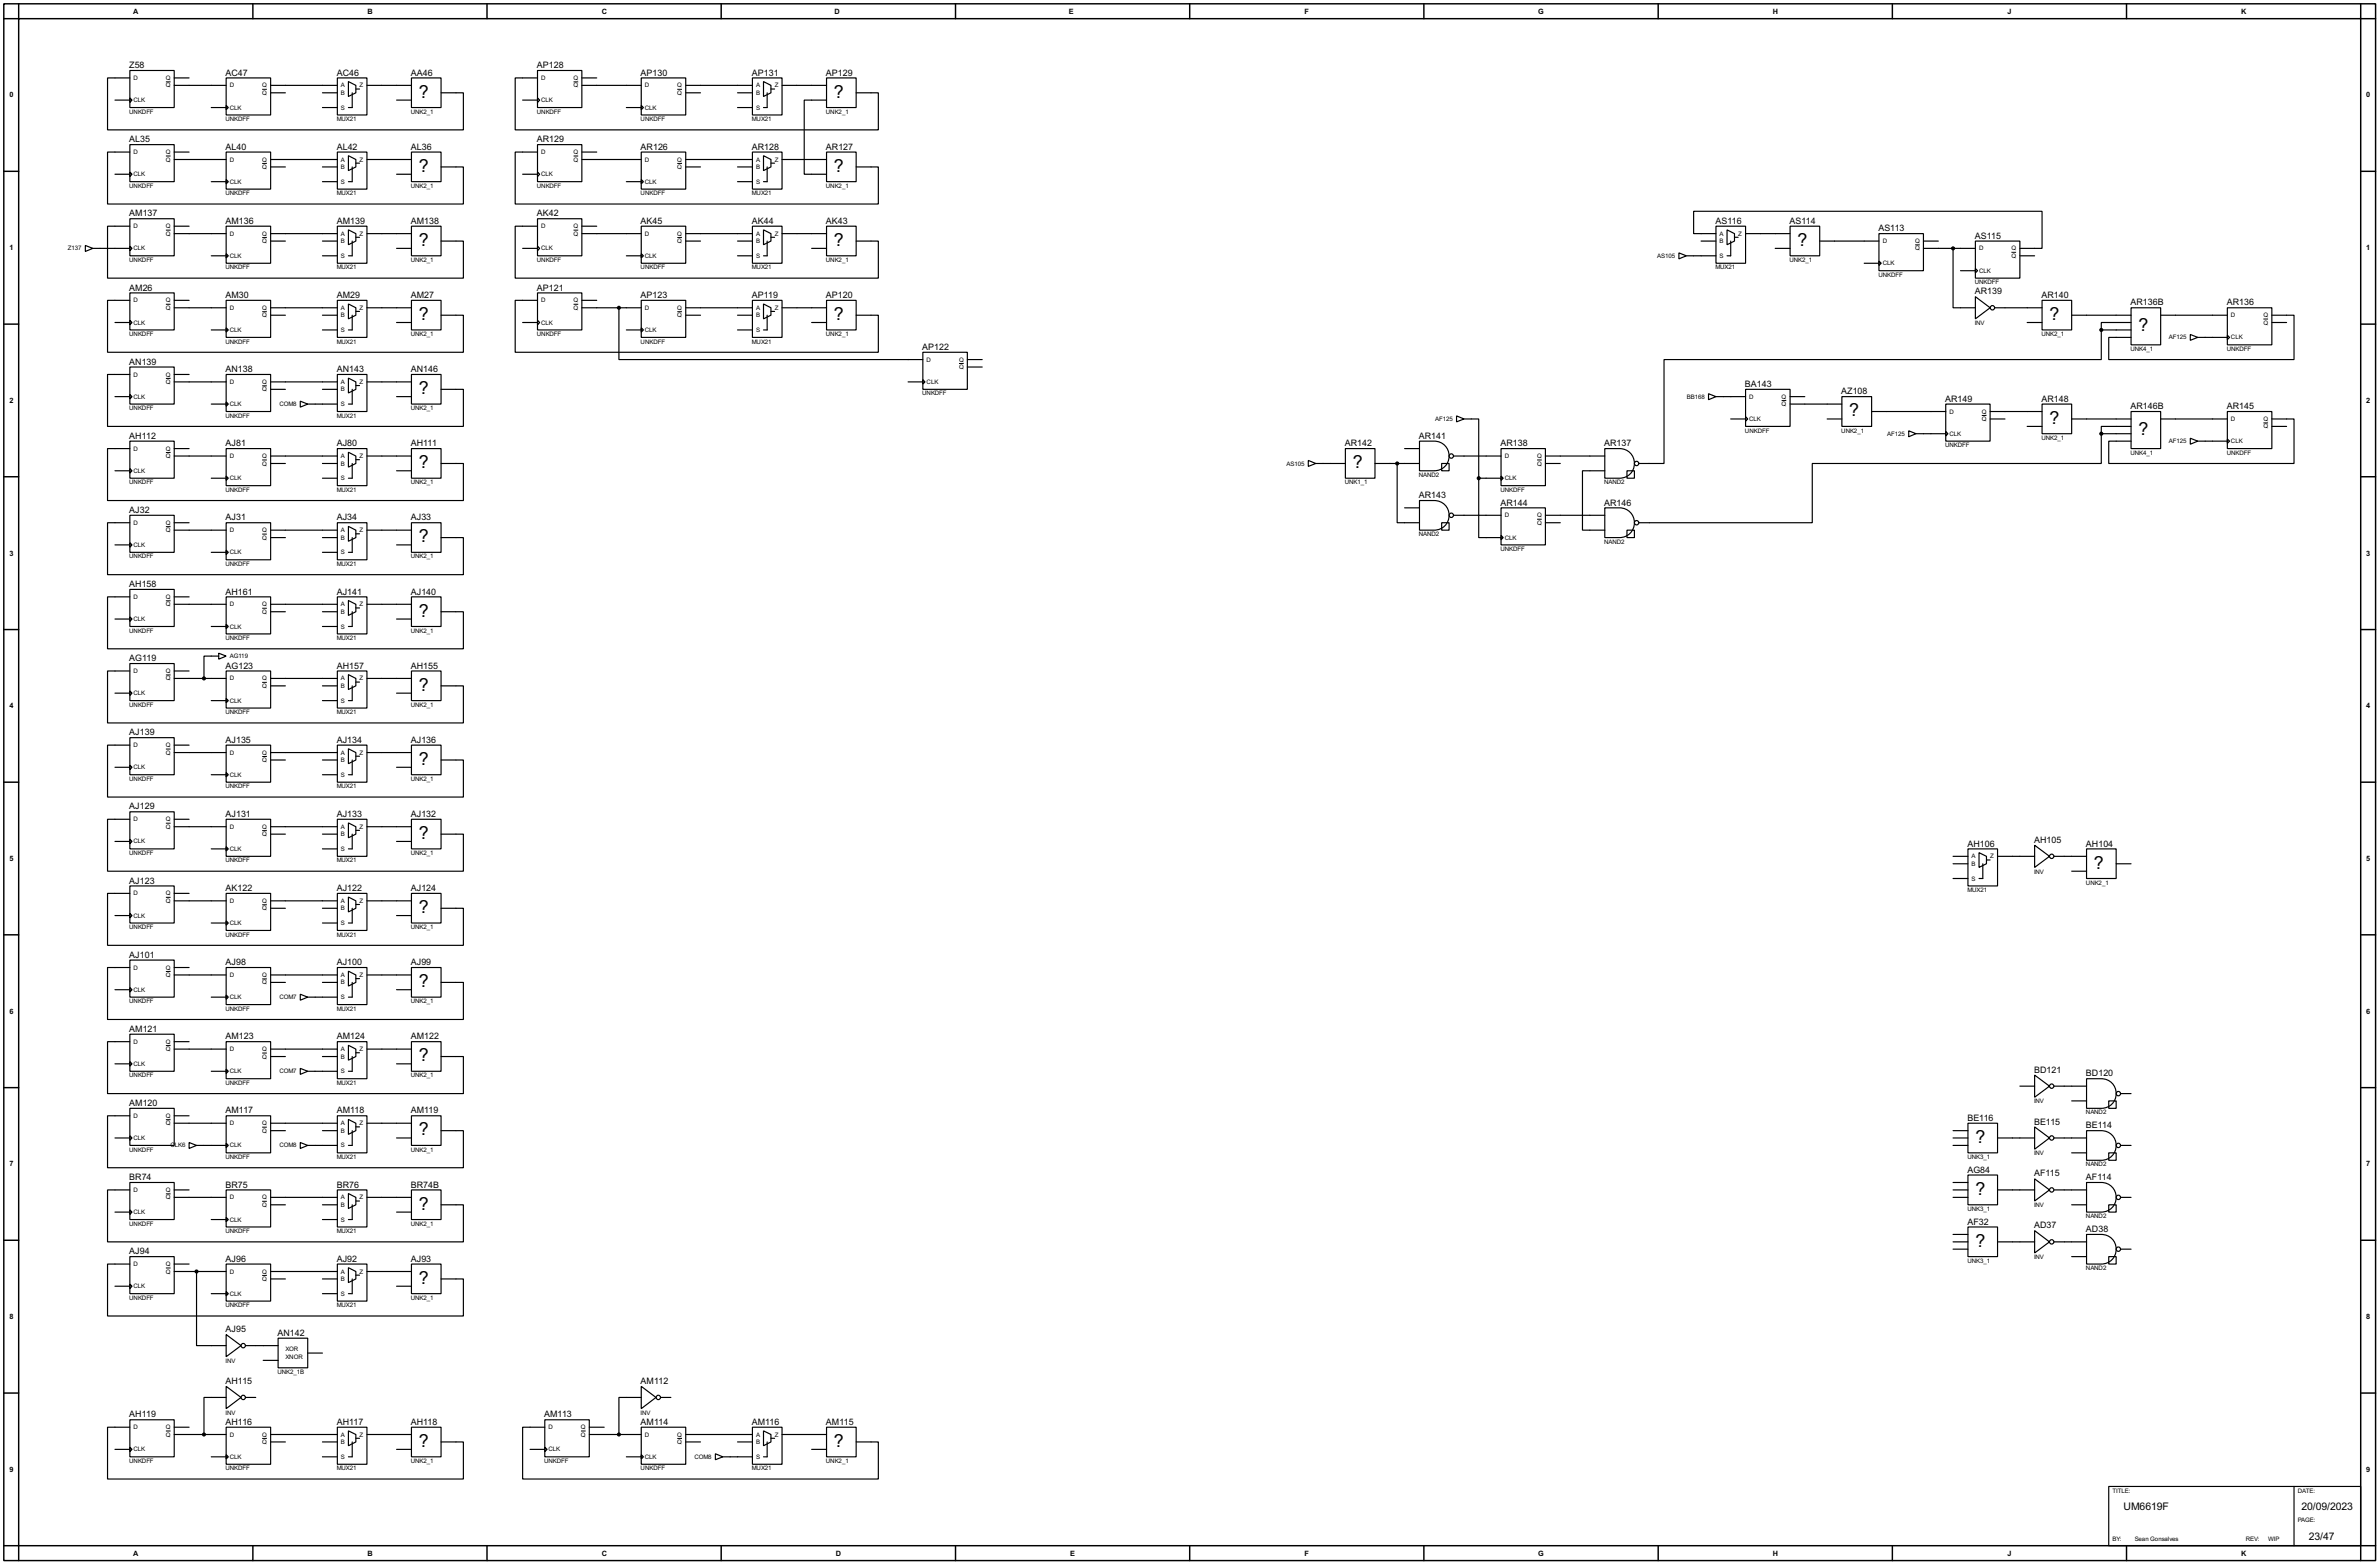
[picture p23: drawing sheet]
<svg xmlns="http://www.w3.org/2000/svg" width="815mm" height="536mm" viewBox="0 0 815 536" stroke-linecap="round" stroke-linejoin="round" font-family="sans-serif">
<defs><g id="words">
<g font-size="6.9">
<text x="143.6" y="33.4">?</text>
<text x="285.8" y="33.4">?</text>
<text x="143.6" y="58.8">?</text>
<text x="285.8" y="58.8">?</text>
<text x="143.6" y="84.2">?</text>
<text x="285.8" y="84.2">?</text>
<text x="616" y="84.2">?</text>
<text x="143.6" y="109.6">?</text>
<text x="285.8" y="109.6">?</text>
<text x="702.4" y="109.6">?</text>
<text x="732.8" y="113.5">?</text>
<text x="143.6" y="135">?</text>
<text x="633.8" y="142.7">?</text>
<text x="702.4" y="145.3">?</text>
<text x="732.8" y="149">?</text>
<text x="143.6" y="160.4">?</text>
<text x="463.6" y="160.4">?</text>
<text x="143.6" y="185.9">?</text>
<text x="143.6" y="211.3">?</text>
<text x="143.6" y="236.7">?</text>
<text x="143.6" y="262.1">?</text>
<text x="143.6" y="287.5">?</text>
<text x="717.6" y="297.7">?</text>
<text x="143.6" y="312.9">?</text>
<text x="143.6" y="338.3">?</text>
<text x="143.6" y="363.7">?</text>
<text x="143.6" y="389.1">?</text>
<text x="677" y="391.6">?</text>
<text x="677" y="409.4">?</text>
<text x="143.6" y="414.5">?</text>
<text x="677" y="427.2">?</text>
<text x="143.6" y="439.9">?</text>
<text x="143.6" y="495.8">?</text>
<text x="285.8" y="495.8">?</text>
</g>
<g font-size="4">
<text x="727.8" y="517.5">UM6619F</text>
<text x="788.7" y="517.5">20/09/2023</text>
<text x="791.3" y="527.6">23/47</text>
</g>
<g font-size="3.4">
<text x="44.3" y="23.3">Z58</text>
<text x="184" y="23.3">AP128</text>
<text x="77.3" y="25.9">AC47</text>
<text x="115.4" y="25.9">AC46</text>
<text x="140.8" y="25.9">AA46</text>
<text x="219.6" y="25.9">AP130</text>
<text x="257.7" y="25.9">AP131</text>
<text x="283.1" y="25.9">AP129</text>
<text x="44.3" y="48.7">AL35</text>
<text x="77.3" y="51.3">AL40</text>
<text x="115.4" y="51.3">AL42</text>
<text x="140.8" y="51.3">AL36</text>
<text x="184" y="48.7">AR129</text>
<text x="219.6" y="51.3">AR126</text>
<text x="257.7" y="51.3">AR128</text>
<text x="283.1" y="51.3">AR127</text>
<text x="44.3" y="74.1">AM137</text>
<text x="77.3" y="76.7">AM136</text>
<text x="115.4" y="76.7">AM139</text>
<text x="140.8" y="76.7">AM138</text>
<text x="184" y="74.1">AK42</text>
<text x="219.6" y="76.7">AK45</text>
<text x="257.7" y="76.7">AK44</text>
<text x="283.1" y="76.7">AK43</text>
<text x="587.9" y="76.7">AS116</text>
<text x="613.3" y="76.7">AS114</text>
<text x="643.7" y="79.2">AS113</text>
<text x="676.8" y="81.8">AS115</text>
<text x="44.3" y="99.5">AM26</text>
<text x="184" y="99.5">AP121</text>
<text x="676.8" y="100.9">AR139</text>
<text x="77.3" y="102.1">AM30</text>
<text x="115.4" y="102.1">AM29</text>
<text x="140.8" y="102.1">AM27</text>
<text x="219.6" y="102.1">AP123</text>
<text x="257.7" y="102.1">AP119</text>
<text x="283.1" y="102.1">AP120</text>
<text x="699.6" y="102.1">AR140</text>
<text x="730.1" y="104.7">AR136B</text>
<text x="763.1" y="104.7">AR136</text>
<text x="316.1" y="119.9">AP122</text>
<text x="44.3" y="124.9">AN139</text>
<text x="77.3" y="127.5">AN138</text>
<text x="115.4" y="127.5">AN143</text>
<text x="140.8" y="127.5">AN146</text>
<text x="598" y="132.6">BA143</text>
<text x="631" y="135.1">AZ108</text>
<text x="666.6" y="137.6">AR149</text>
<text x="699.6" y="137.6">AR148</text>
<text x="730.1" y="140.2">AR146B</text>
<text x="763.1" y="140.2">AR145</text>
<text x="44.3" y="150.3">AH112</text>
<text x="77.3" y="152.9">AJ81</text>
<text x="115.4" y="152.9">AJ80</text>
<text x="140.8" y="152.9">AH111</text>
<text x="460.9" y="152.9">AR142</text>
<text x="486.3" y="150.3">AR141</text>
<text x="514.2" y="152.9">AR138</text>
<text x="549.8" y="152.9">AR137</text>
<text x="486.3" y="170.7">AR143</text>
<text x="514.2" y="173.2">AR144</text>
<text x="549.8" y="173.2">AR146</text>
<text x="44.3" y="175.7">AJ32</text>
<text x="77.3" y="178.3">AJ31</text>
<text x="115.4" y="178.3">AJ34</text>
<text x="140.8" y="178.3">AJ33</text>
<text x="44.3" y="201.2">AH158</text>
<text x="77.3" y="203.7">AH161</text>
<text x="115.4" y="203.7">AJ141</text>
<text x="140.8" y="203.7">AJ140</text>
<text x="44.3" y="226.6">AG119</text>
<text x="77.3" y="229.1">AG123</text>
<text x="115.4" y="229.1">AH157</text>
<text x="140.8" y="229.1">AH155</text>
<text x="44.3" y="252">AJ139</text>
<text x="77.3" y="254.5">AJ135</text>
<text x="115.4" y="254.5">AJ134</text>
<text x="140.8" y="254.5">AJ136</text>
<text x="44.3" y="277.4">AJ129</text>
<text x="77.3" y="279.9">AJ131</text>
<text x="115.4" y="279.9">AJ133</text>
<text x="140.8" y="279.9">AJ132</text>
<text x="674.2" y="290.1">AH106</text>
<text x="697.1" y="288.8">AH105</text>
<text x="714.9" y="290.1">AH104</text>
<text x="44.3" y="302.8">AJ123</text>
<text x="77.3" y="305.3">AK122</text>
<text x="115.4" y="305.3">AJ122</text>
<text x="140.8" y="305.3">AJ124</text>
<text x="44.3" y="328.2">AJ101</text>
<text x="77.3" y="330.7">AJ98</text>
<text x="115.4" y="330.7">AJ100</text>
<text x="140.8" y="330.7">AJ99</text>
<text x="44.3" y="353.6">AM121</text>
<text x="77.3" y="356.1">AM123</text>
<text x="115.4" y="356.1">AM124</text>
<text x="140.8" y="356.1">AM122</text>
<text x="697.1" y="367.6">BD121</text>
<text x="714.9" y="368.8">BD120</text>
<text x="44.3" y="379">AM120</text>
<text x="77.3" y="381.5">AM117</text>
<text x="115.4" y="381.5">AM118</text>
<text x="140.8" y="381.5">AM119</text>
<text x="674.2" y="384.1">BE116</text>
<text x="697.1" y="385.3">BE115</text>
<text x="714.9" y="386.6">BE114</text>
<text x="674.2" y="401.8">AG84</text>
<text x="44.3" y="404.4">BR74</text>
<text x="77.3" y="406.9">BR75</text>
<text x="115.4" y="406.9">BR76</text>
<text x="140.8" y="406.9">BR74B</text>
<text x="697.1" y="403.1">AF115</text>
<text x="714.9" y="404.4">AF114</text>
<text x="674.2" y="419.6">AF32</text>
<text x="697.1" y="420.9">AD37</text>
<text x="714.9" y="422.2">AD38</text>
<text x="44.3" y="429.8">AJ94</text>
<text x="77.3" y="432.3">AJ96</text>
<text x="115.4" y="432.3">AJ92</text>
<text x="140.8" y="432.3">AJ93</text>
<text x="77.3" y="456.5">AJ95</text>
<text x="95.1" y="457.7">AN142</text>
<text x="77.3" y="474.2">AH115</text>
<text x="219.6" y="474.2">AM112</text>
<text x="44.3" y="485.7">AH119</text>
<text x="186.5" y="485.7">AM113</text>
<text x="77.3" y="488.2">AH116</text>
<text x="115.4" y="488.2">AH117</text>
<text x="140.8" y="488.2">AH118</text>
<text x="219.6" y="488.2">AM114</text>
<text x="257.7" y="488.2">AM116</text>
<text x="283.1" y="488.2">AM115</text>
</g>
<g font-size="2.8">
<text x="45.7" y="4.7">A</text>
<text x="126" y="4.7">B</text>
<text x="206.2" y="4.7">C</text>
<text x="286" y="4.7">D</text>
<text x="366.3" y="4.7">E</text>
<text x="447.1" y="4.7">F</text>
<text x="527.2" y="4.7">G</text>
<text x="607.5" y="4.7">H</text>
<text x="688" y="4.7">J</text>
<text x="768.1" y="4.7">K</text>
<text x="3.2" y="33.4">0</text>
<text x="810.9" y="33.4">0</text>
<text x="3.2" y="85.7">1</text>
<text x="810.9" y="85.7">1</text>
<text x="3.2" y="138.1">2</text>
<text x="810.9" y="138.1">2</text>
<text x="3.2" y="190.4">3</text>
<text x="810.9" y="190.4">3</text>
<text x="3.2" y="242.7">4</text>
<text x="810.9" y="242.7">4</text>
<text x="3.2" y="295">5</text>
<text x="810.9" y="295">5</text>
<text x="3.2" y="347.4">6</text>
<text x="810.9" y="347.4">6</text>
<text x="3.2" y="399.7">7</text>
<text x="810.9" y="399.7">7</text>
<text x="3.2" y="452">8</text>
<text x="810.9" y="452">8</text>
<text x="3.2" y="504.3">9</text>
<text x="810.9" y="504.3">9</text>
<text x="45.7" y="533">A</text>
<text x="126" y="533">B</text>
<text x="206.2" y="533">C</text>
<text x="286.5" y="533">D</text>
<text x="366.8" y="533">E</text>
<text x="447.1" y="533">F</text>
<text x="527.2" y="533">G</text>
<text x="607.5" y="533">H</text>
<text x="688" y="533">J</text>
<text x="768.1" y="533">K</text>
</g>
<g font-size="2.4">
<text x="45.8" y="27.4">D</text>
<text x="56.9" y="30">Q</text>
<text x="56.9" y="27.4">Q</text>
<text x="78.8" y="30">D</text>
<text x="89.9" y="30">Q</text>
<text x="116.9" y="30">A</text>
<text x="123.3" y="30">Z</text>
<text x="185.5" y="27.4">D</text>
<text x="196.6" y="30">Q</text>
<text x="196.6" y="27.4">Q</text>
<text x="221" y="30">D</text>
<text x="232.1" y="30">Q</text>
<text x="259.1" y="30">A</text>
<text x="265.5" y="30">Z</text>
<text x="45.8" y="35">CLK</text>
<text x="89.9" y="32.5">Q</text>
<text x="116.9" y="32.5">B</text>
<text x="185.5" y="35">CLK</text>
<text x="232.1" y="32.5">Q</text>
<text x="259.1" y="32.5">B</text>
<text x="44.3" y="38.9">UNKDFF</text>
<text x="77.3" y="41.5">UNKDFF</text>
<text x="78.8" y="37.5">CLK</text>
<text x="115.4" y="41.5">MUX21</text>
<text x="116.9" y="37.5">S</text>
<text x="140.8" y="38.9">UNK2_1</text>
<text x="184" y="38.9">UNKDFF</text>
<text x="219.6" y="41.5">UNKDFF</text>
<text x="221" y="37.5">CLK</text>
<text x="257.7" y="41.5">MUX21</text>
<text x="259.1" y="37.5">S</text>
<text x="283.1" y="38.9">UNK2_1</text>
<text x="45.8" y="52.8">D</text>
<text x="56.9" y="52.8">Q</text>
<text x="185.5" y="52.8">D</text>
<text x="196.6" y="52.8">Q</text>
<text x="56.9" y="55.4">Q</text>
<text x="78.8" y="55.4">D</text>
<text x="89.9" y="57.9">Q</text>
<text x="89.9" y="55.4">Q</text>
<text x="116.9" y="55.4">A</text>
<text x="116.9" y="57.9">B</text>
<text x="123.3" y="55.4">Z</text>
<text x="196.6" y="55.4">Q</text>
<text x="221" y="55.4">D</text>
<text x="232.1" y="57.9">Q</text>
<text x="232.1" y="55.4">Q</text>
<text x="259.1" y="55.4">A</text>
<text x="259.1" y="57.9">B</text>
<text x="265.5" y="55.4">Z</text>
<text x="44.3" y="64.3">UNKDFF</text>
<text x="45.8" y="60.4">CLK</text>
<text x="78.8" y="62.9">CLK</text>
<text x="116.9" y="62.9">S</text>
<text x="140.8" y="64.3">UNK2_1</text>
<text x="184" y="64.3">UNKDFF</text>
<text x="185.5" y="60.4">CLK</text>
<text x="221" y="62.9">CLK</text>
<text x="259.1" y="62.9">S</text>
<text x="283.1" y="64.3">UNK2_1</text>
<text x="77.3" y="66.9">UNKDFF</text>
<text x="115.4" y="66.9">MUX21</text>
<text x="219.6" y="66.9">UNKDFF</text>
<text x="257.7" y="66.9">MUX21</text>
<text x="45.8" y="78.2">D</text>
<text x="56.9" y="80.8">Q</text>
<text x="56.9" y="78.2">Q</text>
<text x="78.8" y="80.8">D</text>
<text x="89.9" y="83.3">Q</text>
<text x="89.9" y="80.8">Q</text>
<text x="116.9" y="80.8">A</text>
<text x="116.9" y="83.3">B</text>
<text x="123.3" y="80.8">Z</text>
<text x="185.5" y="78.2">D</text>
<text x="196.6" y="80.8">Q</text>
<text x="196.6" y="78.2">Q</text>
<text x="221" y="80.8">D</text>
<text x="232.1" y="83.3">Q</text>
<text x="232.1" y="80.8">Q</text>
<text x="259.1" y="80.8">A</text>
<text x="259.1" y="83.3">B</text>
<text x="265.5" y="80.8">Z</text>
<text x="589.3" y="80.8">A</text>
<text x="589.3" y="83.3">B</text>
<text x="595.7" y="80.8">Z</text>
<text x="645.2" y="83.3">D</text>
<text x="656.3" y="83.3">Q</text>
<text x="23.3" y="85.8">Z137</text>
<text x="44.3" y="89.7">UNKDFF</text>
<text x="45.8" y="85.8">CLK</text>
<text x="78.8" y="88.3">CLK</text>
<text x="116.9" y="88.3">S</text>
<text x="140.8" y="89.7">UNK2_1</text>
<text x="184" y="89.7">UNKDFF</text>
<text x="185.5" y="85.8">CLK</text>
<text x="221" y="88.3">CLK</text>
<text x="259.1" y="88.3">S</text>
<text x="283.1" y="89.7">UNK2_1</text>
<text x="567.9" y="88.3">AS105</text>
<text x="589.3" y="88.3">S</text>
<text x="613.3" y="89.7">UNK2_1</text>
<text x="656.3" y="85.8">Q</text>
<text x="678.2" y="85.8">D</text>
<text x="689.3" y="88.3">Q</text>
<text x="689.3" y="85.8">Q</text>
<text x="77.3" y="92.3">UNKDFF</text>
<text x="115.4" y="92.3">MUX21</text>
<text x="219.6" y="92.3">UNKDFF</text>
<text x="257.7" y="92.3">MUX21</text>
<text x="587.9" y="92.3">MUX21</text>
<text x="643.7" y="94.9">UNKDFF</text>
<text x="645.2" y="90.9">CLK</text>
<text x="678.2" y="93.5">CLK</text>
<text x="676.8" y="97.4">UNKDFF</text>
<text x="45.8" y="103.6">D</text>
<text x="56.9" y="106.2">Q</text>
<text x="56.9" y="103.6">Q</text>
<text x="78.8" y="106.2">D</text>
<text x="89.9" y="106.2">Q</text>
<text x="116.9" y="106.2">A</text>
<text x="123.3" y="106.2">Z</text>
<text x="185.5" y="103.6">D</text>
<text x="196.6" y="106.2">Q</text>
<text x="196.6" y="103.6">Q</text>
<text x="221" y="106.2">D</text>
<text x="232.1" y="106.2">Q</text>
<text x="259.1" y="106.2">A</text>
<text x="265.5" y="106.2">Z</text>
<text x="45.8" y="111.2">CLK</text>
<text x="78.8" y="113.7">CLK</text>
<text x="89.9" y="108.7">Q</text>
<text x="116.9" y="113.7">S</text>
<text x="116.9" y="108.7">B</text>
<text x="185.5" y="111.2">CLK</text>
<text x="221" y="113.7">CLK</text>
<text x="232.1" y="108.7">Q</text>
<text x="259.1" y="113.7">S</text>
<text x="259.1" y="108.7">B</text>
<text x="676.8" y="111.4">INV</text>
<text x="764.6" y="108.7">D</text>
<text x="775.7" y="111.2">Q</text>
<text x="775.7" y="108.7">Q</text>
<text x="44.3" y="115.1">UNKDFF</text>
<text x="77.3" y="117.7">UNKDFF</text>
<text x="115.4" y="117.7">MUX21</text>
<text x="140.8" y="115.1">UNK2_1</text>
<text x="184" y="115.1">UNKDFF</text>
<text x="219.6" y="117.7">UNKDFF</text>
<text x="257.7" y="117.7">MUX21</text>
<text x="283.1" y="115.1">UNK2_1</text>
<text x="699.6" y="115.1">UNK2_1</text>
<text x="743.3" y="116.3">AF125</text>
<text x="764.6" y="116.3">CLK</text>
<text x="317.6" y="123.9">D</text>
<text x="328.7" y="123.9">Q</text>
<text x="730.1" y="120.3">UNK4_1</text>
<text x="763.1" y="120.3">UNKDFF</text>
<text x="45.8" y="129">D</text>
<text x="56.9" y="131.6">Q</text>
<text x="56.9" y="129">Q</text>
<text x="78.8" y="131.6">D</text>
<text x="89.9" y="131.6">Q</text>
<text x="116.9" y="131.6">A</text>
<text x="123.3" y="131.6">Z</text>
<text x="317.6" y="131.6">CLK</text>
<text x="328.7" y="126.4">Q</text>
<text x="45.8" y="136.6">CLK</text>
<text x="89.9" y="134.1">Q</text>
<text x="116.9" y="134.1">B</text>
<text x="316.1" y="135.5">UNKDFF</text>
<text x="578.1" y="136.6">BB168</text>
<text x="599.5" y="136.6">D</text>
<text x="610.6" y="136.6">Q</text>
<text x="44.3" y="140.5">UNKDFF</text>
<text x="77.3" y="143.1">UNKDFF</text>
<text x="78.8" y="139.1">CLK</text>
<text x="95.8" y="139.1">COM8</text>
<text x="115.4" y="143.1">MUX21</text>
<text x="116.9" y="139.1">S</text>
<text x="140.8" y="140.5">UNK2_1</text>
<text x="610.6" y="139.1">Q</text>
<text x="668.1" y="141.7">D</text>
<text x="679.2" y="141.7">Q</text>
<text x="491.8" y="144.3">AF125</text>
<text x="598" y="148.2">UNKDFF</text>
<text x="599.5" y="144.3">CLK</text>
<text x="631" y="148.2">UNK2_1</text>
<text x="646.8" y="149.3">AF125</text>
<text x="668.1" y="149.3">CLK</text>
<text x="679.2" y="144.3">Q</text>
<text x="764.6" y="144.3">D</text>
<text x="775.7" y="146.8">Q</text>
<text x="775.7" y="144.3">Q</text>
<text x="45.8" y="154.4">D</text>
<text x="56.9" y="154.4">Q</text>
<text x="666.6" y="153.2">UNKDFF</text>
<text x="699.6" y="150.7">UNK2_1</text>
<text x="730.1" y="155.8">UNK4_1</text>
<text x="743.3" y="151.8">AF125</text>
<text x="763.1" y="155.8">UNKDFF</text>
<text x="764.6" y="151.8">CLK</text>
<text x="56.9" y="157">Q</text>
<text x="78.8" y="157">D</text>
<text x="89.9" y="159.5">Q</text>
<text x="89.9" y="157">Q</text>
<text x="116.9" y="157">A</text>
<text x="116.9" y="159.5">B</text>
<text x="123.3" y="157">Z</text>
<text x="440.9" y="159.5">AS105</text>
<text x="515.7" y="157">D</text>
<text x="526.8" y="159.5">Q</text>
<text x="526.8" y="157">Q</text>
<text x="44.3" y="165.9">UNKDFF</text>
<text x="45.8" y="162">CLK</text>
<text x="78.8" y="164.5">CLK</text>
<text x="116.9" y="164.5">S</text>
<text x="140.8" y="165.9">UNK2_1</text>
<text x="460.9" y="165.9">UNK1_1</text>
<text x="486.3" y="163.4">NAND2</text>
<text x="515.7" y="164.5">CLK</text>
<text x="549.8" y="165.9">NAND2</text>
<text x="77.3" y="168.5">UNKDFF</text>
<text x="115.4" y="168.5">MUX21</text>
<text x="514.2" y="168.5">UNKDFF</text>
<text x="45.8" y="179.8">D</text>
<text x="56.9" y="179.8">Q</text>
<text x="515.7" y="177.3">D</text>
<text x="526.8" y="179.8">Q</text>
<text x="526.8" y="177.3">Q</text>
<text x="56.9" y="182.4">Q</text>
<text x="78.8" y="182.4">D</text>
<text x="89.9" y="184.9">Q</text>
<text x="89.9" y="182.4">Q</text>
<text x="116.9" y="182.4">A</text>
<text x="116.9" y="184.9">B</text>
<text x="123.3" y="182.4">Z</text>
<text x="486.3" y="183.8">NAND2</text>
<text x="515.7" y="184.9">CLK</text>
<text x="44.3" y="191.4">UNKDFF</text>
<text x="45.8" y="187.4">CLK</text>
<text x="78.8" y="190">CLK</text>
<text x="116.9" y="190">S</text>
<text x="140.8" y="191.4">UNK2_1</text>
<text x="514.2" y="188.8">UNKDFF</text>
<text x="549.8" y="186.3">NAND2</text>
<text x="77.3" y="193.9">UNKDFF</text>
<text x="115.4" y="193.9">MUX21</text>
<text x="45.8" y="205.2">D</text>
<text x="56.9" y="207.8">Q</text>
<text x="56.9" y="205.2">Q</text>
<text x="78.8" y="207.8">D</text>
<text x="89.9" y="207.8">Q</text>
<text x="116.9" y="207.8">A</text>
<text x="123.3" y="207.8">Z</text>
<text x="45.8" y="212.8">CLK</text>
<text x="78.8" y="215.4">CLK</text>
<text x="89.9" y="210.3">Q</text>
<text x="116.9" y="215.4">S</text>
<text x="116.9" y="210.3">B</text>
<text x="44.3" y="216.8">UNKDFF</text>
<text x="77.3" y="219.3">UNKDFF</text>
<text x="115.4" y="219.3">MUX21</text>
<text x="140.8" y="216.8">UNK2_1</text>
<text x="78.8" y="225.5">AG119</text>
<text x="45.8" y="230.6">D</text>
<text x="56.9" y="233.2">Q</text>
<text x="56.9" y="230.6">Q</text>
<text x="78.8" y="233.2">D</text>
<text x="89.9" y="233.2">Q</text>
<text x="116.9" y="233.2">A</text>
<text x="123.3" y="233.2">Z</text>
<text x="45.8" y="238.2">CLK</text>
<text x="89.9" y="235.7">Q</text>
<text x="116.9" y="235.7">B</text>
<text x="44.3" y="242.2">UNKDFF</text>
<text x="77.3" y="244.7">UNKDFF</text>
<text x="78.8" y="240.8">CLK</text>
<text x="115.4" y="244.7">MUX21</text>
<text x="116.9" y="240.8">S</text>
<text x="140.8" y="242.2">UNK2_1</text>
<text x="45.8" y="256">D</text>
<text x="56.9" y="256">Q</text>
<text x="45.8" y="263.6">CLK</text>
<text x="56.9" y="258.6">Q</text>
<text x="78.8" y="258.6">D</text>
<text x="89.9" y="261.1">Q</text>
<text x="89.9" y="258.6">Q</text>
<text x="116.9" y="258.6">A</text>
<text x="116.9" y="261.1">B</text>
<text x="123.3" y="258.6">Z</text>
<text x="44.3" y="267.6">UNKDFF</text>
<text x="78.8" y="266.2">CLK</text>
<text x="116.9" y="266.2">S</text>
<text x="140.8" y="267.6">UNK2_1</text>
<text x="77.3" y="270.1">UNKDFF</text>
<text x="115.4" y="270.1">MUX21</text>
<text x="45.8" y="281.4">D</text>
<text x="56.9" y="281.4">Q</text>
<text x="56.9" y="284">Q</text>
<text x="78.8" y="284">D</text>
<text x="89.9" y="286.5">Q</text>
<text x="89.9" y="284">Q</text>
<text x="116.9" y="284">A</text>
<text x="116.9" y="286.5">B</text>
<text x="123.3" y="284">Z</text>
<text x="44.3" y="293">UNKDFF</text>
<text x="45.8" y="289">CLK</text>
<text x="78.8" y="291.6">CLK</text>
<text x="116.9" y="291.6">S</text>
<text x="140.8" y="293">UNK2_1</text>
<text x="77.3" y="295.5">UNKDFF</text>
<text x="115.4" y="295.5">MUX21</text>
<text x="675.7" y="294.1">A</text>
<text x="675.7" y="296.7">B</text>
<text x="682.1" y="294.1">Z</text>
<text x="697.1" y="299.3">INV</text>
<text x="674.2" y="305.7">MUX21</text>
<text x="675.7" y="301.7">S</text>
<text x="714.9" y="303.1">UNK2_1</text>
<text x="45.8" y="306.8">D</text>
<text x="56.9" y="309.4">Q</text>
<text x="56.9" y="306.8">Q</text>
<text x="78.8" y="309.4">D</text>
<text x="89.9" y="311.9">Q</text>
<text x="89.9" y="309.4">Q</text>
<text x="116.9" y="309.4">A</text>
<text x="116.9" y="311.9">B</text>
<text x="123.3" y="309.4">Z</text>
<text x="45.8" y="314.4">CLK</text>
<text x="78.8" y="317">CLK</text>
<text x="116.9" y="317">S</text>
<text x="44.3" y="318.4">UNKDFF</text>
<text x="77.3" y="320.9">UNKDFF</text>
<text x="115.4" y="320.9">MUX21</text>
<text x="140.8" y="318.4">UNK2_1</text>
<text x="45.8" y="332.2">D</text>
<text x="56.9" y="334.8">Q</text>
<text x="56.9" y="332.2">Q</text>
<text x="78.8" y="334.8">D</text>
<text x="89.9" y="334.8">Q</text>
<text x="116.9" y="334.8">A</text>
<text x="123.3" y="334.8">Z</text>
<text x="45.8" y="339.8">CLK</text>
<text x="89.9" y="337.3">Q</text>
<text x="116.9" y="337.3">B</text>
<text x="44.3" y="343.8">UNKDFF</text>
<text x="77.3" y="346.3">UNKDFF</text>
<text x="78.8" y="342.4">CLK</text>
<text x="95.8" y="342.4">COM7</text>
<text x="115.4" y="346.3">MUX21</text>
<text x="116.9" y="342.4">S</text>
<text x="140.8" y="343.8">UNK2_1</text>
<text x="45.8" y="357.6">D</text>
<text x="56.9" y="357.6">Q</text>
<text x="45.8" y="365.2">CLK</text>
<text x="56.9" y="360.2">Q</text>
<text x="78.8" y="360.2">D</text>
<text x="89.9" y="362.7">Q</text>
<text x="89.9" y="360.2">Q</text>
<text x="116.9" y="360.2">A</text>
<text x="116.9" y="362.7">B</text>
<text x="123.3" y="360.2">Z</text>
<text x="44.3" y="369.2">UNKDFF</text>
<text x="77.3" y="371.7">UNKDFF</text>
<text x="78.8" y="367.8">CLK</text>
<text x="95.8" y="367.8">COM7</text>
<text x="115.4" y="371.7">MUX21</text>
<text x="116.9" y="367.8">S</text>
<text x="140.8" y="369.2">UNK2_1</text>
<text x="45.8" y="383">D</text>
<text x="56.9" y="383">Q</text>
<text x="697.1" y="378.1">INV</text>
<text x="714.9" y="381.9">NAND2</text>
<text x="56.9" y="385.6">Q</text>
<text x="78.8" y="385.6">D</text>
<text x="89.9" y="388.1">Q</text>
<text x="89.9" y="385.6">Q</text>
<text x="116.9" y="385.6">A</text>
<text x="116.9" y="388.1">B</text>
<text x="123.3" y="385.6">Z</text>
<text x="44.3" y="394.6">UNKDFF</text>
<text x="45.8" y="390.6">CLK</text>
<text x="58.4" y="393.2">CLK6</text>
<text x="78.8" y="393.2">CLK</text>
<text x="95.8" y="393.2">COM8</text>
<text x="116.9" y="393.2">S</text>
<text x="140.8" y="394.6">UNK2_1</text>
<text x="697.1" y="395.8">INV</text>
<text x="77.3" y="397.1">UNKDFF</text>
<text x="115.4" y="397.1">MUX21</text>
<text x="674.2" y="397.1">UNK3_1</text>
<text x="714.9" y="399.7">NAND2</text>
<text x="45.8" y="408.4">D</text>
<text x="56.9" y="411">Q</text>
<text x="56.9" y="408.4">Q</text>
<text x="78.8" y="411">D</text>
<text x="89.9" y="413.5">Q</text>
<text x="89.9" y="411">Q</text>
<text x="116.9" y="411">A</text>
<text x="116.9" y="413.5">B</text>
<text x="123.3" y="411">Z</text>
<text x="697.1" y="413.6">INV</text>
<text x="44.3" y="420">UNKDFF</text>
<text x="45.8" y="416">CLK</text>
<text x="78.8" y="418.6">CLK</text>
<text x="116.9" y="418.6">S</text>
<text x="140.8" y="420">UNK2_1</text>
<text x="674.2" y="414.9">UNK3_1</text>
<text x="714.9" y="417.4">NAND2</text>
<text x="77.3" y="422.5">UNKDFF</text>
<text x="115.4" y="422.5">MUX21</text>
<text x="697.1" y="431.4">INV</text>
<text x="45.8" y="433.8">D</text>
<text x="56.9" y="436.4">Q</text>
<text x="56.9" y="433.8">Q</text>
<text x="78.8" y="436.4">D</text>
<text x="89.9" y="436.4">Q</text>
<text x="116.9" y="436.4">A</text>
<text x="123.3" y="436.4">Z</text>
<text x="674.2" y="432.7">UNK3_1</text>
<text x="714.9" y="435.2">NAND2</text>
<text x="45.8" y="441.4">CLK</text>
<text x="78.8" y="444">CLK</text>
<text x="89.9" y="438.9">Q</text>
<text x="116.9" y="444">S</text>
<text x="116.9" y="438.9">B</text>
<text x="44.3" y="445.4">UNKDFF</text>
<text x="77.3" y="447.9">UNKDFF</text>
<text x="115.4" y="447.9">MUX21</text>
<text x="140.8" y="445.4">UNK2_1</text>
<text x="77.3" y="467">INV</text>
<text x="97.8" y="463">XOR</text>
<text x="97.8" y="465.5">XNOR</text>
<text x="95.1" y="470.8">UNK2_1B</text>
<text x="77.3" y="484.8">INV</text>
<text x="219.6" y="484.8">INV</text>
<text x="45.8" y="489.7">D</text>
<text x="56.9" y="489.7">Q</text>
<text x="188" y="489.7">D</text>
<text x="199.1" y="489.7">Q</text>
<text x="45.8" y="497.3">CLK</text>
<text x="56.9" y="492.2">Q</text>
<text x="78.8" y="492.2">D</text>
<text x="89.9" y="494.8">Q</text>
<text x="89.9" y="492.2">Q</text>
<text x="116.9" y="492.2">A</text>
<text x="116.9" y="494.8">B</text>
<text x="123.3" y="492.2">Z</text>
<text x="188" y="497.3">CLK</text>
<text x="199.1" y="492.2">Q</text>
<text x="221" y="492.2">D</text>
<text x="232.1" y="494.8">Q</text>
<text x="232.1" y="492.2">Q</text>
<text x="259.1" y="492.2">A</text>
<text x="259.1" y="494.8">B</text>
<text x="265.5" y="492.2">Z</text>
<text x="44.3" y="501.3">UNKDFF</text>
<text x="77.3" y="503.8">UNKDFF</text>
<text x="78.8" y="499.9">CLK</text>
<text x="115.4" y="503.8">MUX21</text>
<text x="116.9" y="499.9">S</text>
<text x="140.8" y="501.3">UNK2_1</text>
<text x="186.5" y="501.3">UNKDFF</text>
<text x="219.6" y="503.8">UNKDFF</text>
<text x="221" y="499.9">CLK</text>
<text x="238" y="499.9">COM8</text>
<text x="257.7" y="503.8">MUX21</text>
<text x="259.1" y="499.9">S</text>
<text x="283.1" y="501.3">UNK2_1</text>
<text x="724" y="511.5">TITLE:</text>
<text x="787.5" y="511.5">DATE:</text>
<text x="787.5" y="521.6">PAGE:</text>
<text x="724" y="528">BY:</text>
<text x="731.6" y="528">Sean Gonsalves</text>
<text x="769.7" y="528">REV:</text>
<text x="777.3" y="528">WIP</text>
</g>
</g></defs>
<g fill="none" stroke="#000" stroke-width=".5">
<path d="M1.3 1.3h812.8v533.4h-812.8zM6.4 6.4h802.6v523.2h-802.6zM6.4 1.3v5.1h-5.1M86.7 1.3v5.1M166.9 1.3v5.1M247.2 1.3v5.1M327.5 1.3v5.1M407.7 1.3v5.1M488 1.3v5.1M568.3 1.3v5.1M648.5 1.3v5.1M728.8 1.3v5.1"/>
<path d="M809 1.3v5.1h5.1M1.3 58.7h5.1M809 58.7h5.1M1.3 111.1h5.1M809 111.1h5.1M1.3 163.4h5.1M809 163.4h5.1M1.3 215.7h5.1M809 215.7h5.1M1.3 268h5.1M809 268h5.1M1.3 320.3h5.1"/>
<path d="M809 320.3h5.1M1.3 372.7h5.1M809 372.7h5.1M1.3 425h5.1M809 425h5.1M1.3 477.3h5.1M809 477.3h5.1M1.3 529.6h5.1v5.1M86.7 529.6v5.1M166.9 529.6v5.1M247.2 529.6v5.1M327.5 529.6v5.1"/>
<path d="M407.7 529.6v5.1M488 529.6v5.1M568.3 529.6v5.1M648.5 529.6v5.1M728.8 529.6v5.1M814.1 529.6h-5.1v5.1"/>
</g>
<g fill="none" stroke="#000" stroke-width=".4">
<path d="M39.4 34.3h5.1M44.5 24.2h15.2v12.7h-15.2zM44.5 33.6l.8 .7-.8 .8zM44.5 26.7h-7.6v17.8h121.9v-12.7h-7.6M59.7 29.3h17.8M59.7 26.7h5.1M72.4 36.9h5.1M77.5 26.7h15.3v12.7h-15.3zM77.5 36.1l.8 .8-.8 .7zM92.8 29.3h22.8M92.8 31.8h5M110.5 31.8h5.1"/>
<path d="M110.5 36.9h5.1M115.6 26.7h10.2v12.7h-10.2zM119.4 28l2.6 1.3v2.5l-2.6 1.3zM120.7 31.8v5.1h-1.3M122 30.5h1.2M125.8 29.3h15.2M135.9 34.3h5.1M141 26.7h10.2v10.2h-10.2zM179.1 34.3h5.1M184.2 24.2h15.2v12.7h-15.2zM184.2 33.6l.8 .7-.8 .8zM184.2 26.7h-7.6v17.8h124.4v-12.7h-7.6"/>
<path d="M199.4 29.3h20.4M199.4 26.7h5.1M214.7 36.9h5.1M219.8 26.7h15.2v12.7h-15.2zM219.8 36.1l.7 .8-.7 .7zM235 29.3h22.9M235 31.8h5.1M252.8 31.8h5.1M252.8 36.9h5.1M257.9 26.7h10.1v12.7h-10.1zM261.7 28l2.5 1.3v2.5l-2.5 1.3zM262.9 31.8v5.1h-1.2"/>
<path d="M264.2 30.5h1.3M268 29.3h15.3M283.3 26.7h10.1v10.2h-10.1zM283.3 34.3h-7.7v25.4h7.7M39.4 59.7h5.1M44.5 49.6h15.2v12.7h-15.2zM44.5 59l.8 .7-.8 .8zM44.5 52.1h-7.6v17.8h121.9v-12.7h-7.6M59.7 54.7h17.8M59.7 52.1h5.1M77.5 52.1h15.3v12.7h-15.3zM92.8 54.7h22.8"/>
<path d="M92.8 57.2h5M110.5 57.2h5.1M115.6 52.1h10.2v12.7h-10.2zM119.4 53.4l2.6 1.3v2.5l-2.6 1.3zM120.7 57.2v5.1h-1.3M122 55.9h1.2M125.8 54.7h15.2M135.9 59.7h5.1M141 52.1h10.2v10.2h-10.2zM179.1 59.7h5.1M184.2 49.6h15.2v12.7h-15.2zM184.2 59l.8 .7-.8 .8z"/>
<path d="M184.2 52.1h-7.6v17.8h124.4v-12.7h-7.6M199.4 54.7h20.4M199.4 52.1h5.1M219.8 52.1h15.2v12.7h-15.2zM235 54.7h22.9M235 57.2h5.1M252.8 57.2h5.1M257.9 52.1h10.1v12.7h-10.1zM261.7 53.4l2.5 1.3v2.5l-2.5 1.3zM262.9 57.2v5.1h-1.2M264.2 55.9h1.3M268 54.7h15.3"/>
<path d="M283.3 52.1h10.1v10.2h-10.1zM44.5 75h15.2v12.7h-15.2zM44.5 77.5h-7.6v17.8h121.9v-12.7h-7.6M59.7 77.5h5.1M72.4 62.3h5.1M77.5 61.5l.8 .8-.8 .7zM77.5 77.5h15.3v12.7h-15.3zM110.5 62.3h5.1M115.6 77.5h10.2v12.7h-10.2zM119.4 78.8l2.6 1.3v2.5l-2.6 1.3zM141 77.5h10.2v10.2h-10.2zM184.2 75h15.2v12.7h-15.2z"/>
<path d="M184.2 77.5h-7.6v17.8h124.4v-12.7h-7.6M199.4 77.5h5.1M214.7 62.3h5.1M219.8 61.5l.7 .8-.7 .7zM219.8 77.5h15.2v12.7h-15.2zM252.8 62.3h5.1M257.9 77.5h10.1v12.7h-10.1zM261.7 78.8l2.5 1.3v2.5l-2.5 1.3zM283.3 77.5h10.1v10.2h-10.1zM588.1 77.5h10.1v12.7h-10.1zM591.9 78.8l2.5 1.3v2.5l-2.5 1.3zM613.5 77.5h10.1v10.2h-10.1z"/>
<path d="M29.3 84.1l2.5 1-2.5 1.1zM31.8 85.1h12.7M44.5 84.4l.8 .7-.8 .8zM59.7 80.1h17.8M72.4 87.7h5.1M77.5 86.9l.8 .8-.8 .7zM92.8 80.1h22.8M92.8 82.6h5M110.5 82.6h5.1M110.5 87.7h5.1M120.7 82.6v5.1h-1.3M122 81.3h1.2"/>
<path d="M125.8 80.1h15.2M135.9 85.1h5.1M179.1 85.1h5.1M184.2 84.4l.8 .7-.8 .8zM199.4 80.1h20.4M214.7 87.7h5.1M219.8 86.9l.7 .8-.7 .7zM235 80.1h22.9M235 82.6h5.1M252.8 82.6h5.1M252.8 87.7h5.1M262.9 82.6v5.1h-1.2"/>
<path d="M264.2 81.3h1.3M268 80.1h15.3M278.2 85.1h5.1M575.4 86.7l2.5 1-2.5 1zM577.9 87.7h10.2M583 82.6h5.1M588.1 80.1h-7.7v-7.7h119.4v12.7h-7.6M593.1 82.6v5.1h-1.2M594.4 81.3h1.3M598.2 80.1h15.3M608.4 85.1h5.1M623.6 82.6h20.3"/>
<path d="M638.9 90.2h5M643.9 80.1h15.3v12.7h-15.3zM643.9 89.5l.8 .7-.8 .8zM659.2 85.1h17.8M659.2 82.6h5.1M669.3 85.1v20.4h7.7M671.9 92.8h5.1M677 82.6h15.2v12.7h-15.2zM677 92l.7 .8-.7 .7zM692.2 87.7h5.1M39.4 110.5h5.1M44.5 100.4h15.2v12.7h-15.2z"/>
<path d="M44.5 109.8l.8 .7-.8 .8zM44.5 102.9h-7.6v17.8h121.9v-12.7h-7.6M59.7 105.5h17.8M59.7 102.9h5.1M72.4 113.1h5.1M77.5 102.9h15.3v12.7h-15.3zM77.5 112.3l.8 .8-.8 .7zM92.8 105.5h22.8M92.8 108h5M110.5 108h5.1M110.5 113.1h5.1M115.6 102.9h10.2v12.7h-10.2z"/>
<path d="M119.4 104.2l2.6 1.3v2.5l-2.6 1.3zM120.7 108v5.1h-1.3M122 106.7h1.2M125.8 105.5h15.2M135.9 110.5h5.1M141 102.9h10.2v10.2h-10.2zM179.1 110.5h5.1M184.2 100.4h15.2v12.7h-15.2zM184.2 109.8l.8 .7-.8 .8zM184.2 102.9h-7.6v17.8h124.4v-12.7h-7.6M199.4 105.5h20.4M199.4 102.9h5.1"/>
<path d="M212.1 105.5v17.7h104.2M214.7 113.1h5.1M219.8 102.9h15.2v12.7h-15.2zM219.8 112.3l.7 .8-.7 .7zM235 105.5h22.9M235 108h5.1M252.8 108h5.1M252.8 113.1h5.1M257.9 102.9h10.1v12.7h-10.1zM261.7 104.2l2.5 1.3v2.5l-2.5 1.3zM262.9 108v5.1h-1.2M264.2 106.7h1.3"/>
<path d="M268 105.5h15.3M278.2 110.5h5.1M283.3 102.9h10.1v10.2h-10.1zM677 101.7l5 3.8-5 3.8zM683.6 105.5h16.2M694.7 110.5h5.1M699.8 102.9h10.2v10.2h-10.2zM710 108h20.3M720.1 113.1v10.1h-149.8v35.6h-8.7M720.1 113.1h10.2M730.3 105.5h10.2v12.7h-10.2zM730.3 110.5h-10.2v2.6"/>
<path d="M740.5 108h22.8M750.6 114.6l2.6 1-2.6 1zM753.2 115.6h10.1M763.3 105.5h15.3v12.7h-15.3zM763.3 114.9l.8 .7-.8 .8zM778.6 108h7.6v15.2h-63.5v-7.6h7.6M778.6 110.5h5M39.4 135.9h5.1M44.5 125.8h15.2v12.7h-15.2zM44.5 135.2l.8 .7-.8 .8zM44.5 128.3h-7.6v17.8h121.9v-12.7h-7.6M59.7 130.9h17.8"/>
<path d="M59.7 128.3h5.1M72.4 138.5h5.1M77.5 128.3h15.3v12.7h-15.3zM77.5 137.7l.8 .8-.8 .7zM92.8 130.9h22.8M92.8 133.4h5M102.9 137.5l2.6 1-2.6 1zM105.5 138.5h10.1M110.5 133.4h5.1M115.6 128.3h10.2v12.7h-10.2zM119.4 129.6l2.6 1.3v2.5l-2.6 1.3zM120.7 133.4v5.1h-1.3"/>
<path d="M122 132.1h1.2M125.8 130.9h15.2M135.9 135.9h5.1M141 128.3h10.2v10.2h-10.2zM311.2 130.9h5.1M316.3 120.7h15.2v12.7h-15.2zM316.3 130.1l.7 .8-.7 .7zM331.5 123.2h5.1M331.5 125.8h5.1M585.5 134.9l2.6 1-2.6 1.1zM588.1 135.9h10.1M598.2 133.4h15.3v12.7h-15.3z"/>
<path d="M613.5 138.5h17.7M613.5 135.9h5M631.2 135.9h10.2v10.2h-10.2zM666.8 138.5h15.2v12.7h-15.2zM699.8 138.5h10.2v10.1h-10.2zM44.5 151.2h15.2v12.7h-15.2zM44.5 153.7h-7.6v17.8h121.9v-12.7h-7.6M59.7 156.3h17.8M59.7 153.7h5.1M77.5 153.7h15.3v12.7h-15.3zM92.8 156.3h22.8M92.8 158.8h5"/>
<path d="M110.5 158.8h5.1M115.6 153.7h10.2v12.7h-10.2zM119.4 155l2.6 1.3v2.5l-2.6 1.3zM120.7 158.8v5.1h-1.3M122 157.5h1.2M125.8 156.3h15.2M141 153.7h10.2v10.2h-10.2zM448.4 157.8l2.5 1-2.5 1zM450.9 158.8h10.2M461.1 153.7h10.1v10.2h-10.1zM471.2 158.8h15.3M478.8 158.8v20.3h7.7"/>
<path d="M481.4 153.7h5.1M486.5 151.2h3.8a5.1 5.1 0 0 1 6.3 4.4 5.1 5.1 0 0 1-5.1 5.7h-5zM494.1 158.8h2.5v2.5h-2.5zM498.1 156.3h16.3M499.2 142.5l2.5 1.1-2.5 1zM501.7 143.6h5.1v20.3M514.4 153.7h15.2v12.7h-15.2zM529.6 156.3h20.4M529.6 158.8h5.1M550 153.7h3.8a5.1 5.1 0 0 1 6.3 4.4 5.1 5.1 0 0 1-5.1 5.8h-5zM593.1 143.6h5.1M598.2 142.8l.8 .8-.8 .7z"/>
<path d="M626.2 143.6h5M641.4 141h25.4M654.1 147.6l2.5 1-2.5 1.1zM656.6 148.6h10.2M666.8 147.9l.8 .7-.8 .8zM682 141h17.8M682 143.6h5.1M694.7 146.1h5.1M710 143.6h20.3M720.1 148.6v10.2h-99v20.3h-59.5M720.1 148.6h10.2M730.3 141h10.2v12.7h-10.2z"/>
<path d="M730.3 146.1h-10.2v2.5M740.5 143.6h22.8M750.6 150.2l2.6 1-2.6 1zM753.2 151.2h10.1M763.3 141h15.3v12.7h-15.3zM763.3 150.4l.8 .8-.8 .7zM778.6 143.6h7.6v15.2h-63.5v-7.6h7.6M778.6 146.1h5M39.4 161.3h5.1M44.5 176.6h15.2v12.7h-15.2zM44.5 160.6l.8 .7-.8 .8zM44.5 179.1h-7.6v17.8h121.9v-12.7h-7.6"/>
<path d="M59.7 179.1h5.1M72.4 163.9h5.1M77.5 179.1h15.3v12.7h-15.3zM77.5 163.1l.8 .8-.8 .7zM110.5 163.9h5.1M115.6 179.1h10.2v12.7h-10.2zM135.9 161.3h5.1M141 179.1h10.2v10.2h-10.2zM481.4 174h5.1M486.5 171.5h3.8a5.1 5.1 0 0 1 6.3 4.4 5.1 5.1 0 0 1-5.1 5.8h-5zM494.1 179.1h2.5v2.6h-2.5zM498.1 176.6h16.3"/>
<path d="M506.8 163.9v20.3h7.6M506.8 163.9h7.6M514.4 163.1l.8 .8-.8 .7zM514.4 174h15.2v12.7h-15.2zM529.6 176.6h20.4M529.6 179.1h5.1M550 174h3.8a5.2 5.2 0 0 1 6.3 4.4 5.2 5.2 0 0 1-5.1 5.8h-5zM550 161.3h-7.7v20.4h7.7M557.6 161.3h2.5v2.6h-2.5zM39.4 186.7h5.1M44.5 186l.8 .7-.8 .8zM59.7 181.7h17.8"/>
<path d="M72.4 189.3h5.1M77.5 188.5l.8 .8-.8 .7zM92.8 181.7h22.8M92.8 184.2h5M110.5 184.2h5.1M110.5 189.3h5.1M119.4 180.4l2.6 1.3v2.5l-2.6 1.3zM120.7 184.2v5.1h-1.3M122 182.9h1.2M125.8 181.7h15.2M135.9 186.7h5.1M514.4 183.4l.8 .8-.8 .8z"/>
<path d="M557.6 181.7h2.5v2.5h-2.5zM39.4 212.1h5.1M44.5 202h15.2v12.7h-15.2zM44.5 211.4l.8 .7-.8 .8zM44.5 204.5h-7.6v17.8h121.9v-12.7h-7.6M59.7 207.1h17.8M59.7 204.5h5.1M72.4 214.7h5.1M77.5 204.5h15.3v12.7h-15.3zM77.5 213.9l.8 .8-.8 .7zM92.8 207.1h22.8M92.8 209.6h5"/>
<path d="M110.5 209.6h5.1M110.5 214.7h5.1M115.6 204.5h10.2v12.7h-10.2zM119.4 205.8l2.6 1.3v2.5l-2.6 1.3zM120.7 209.6v5.1h-1.3M122 208.3h1.2M125.8 207.1h15.2M135.9 212.1h5.1M141 204.5h10.2v10.2h-10.2zM39.4 237.5h5.1M44.5 227.4h15.2v12.7h-15.2zM44.5 236.8l.8 .7-.8 .8z"/>
<path d="M44.5 229.9h-7.6v17.8h121.9v-12.7h-7.6M59.7 232.5h17.8M59.7 229.9h5.1M75 223.8l2.5 1-2.5 1.1zM75 224.8h-5.1v7.7M77.5 229.9h15.3v12.7h-15.3zM77.5 239.3l.8 .8-.8 .7zM92.8 232.5h22.8M92.8 235h5M110.5 235h5.1M115.6 229.9h10.2v12.7h-10.2zM119.4 231.2l2.6 1.3v2.5l-2.6 1.3z"/>
<path d="M120.7 235v5.1h-1.3M122 233.7h1.2M125.8 232.5h15.2M135.9 237.5h5.1M141 229.9h10.2v10.2h-10.2zM44.5 252.8h15.2v12.7h-15.2zM44.5 255.3h-7.6v17.8h121.9v-12.7h-7.6M59.7 257.9h17.8M59.7 255.3h5.1M72.4 240.1h5.1M77.5 255.3h15.3v12.7h-15.3zM92.8 257.9h22.8"/>
<path d="M110.5 240.1h5.1M115.6 255.3h10.2v12.7h-10.2zM119.4 256.6l2.6 1.3v2.5l-2.6 1.3zM122 259.1h1.2M125.8 257.9h15.2M141 255.3h10.2v10.2h-10.2zM39.4 262.9h5.1M44.5 262.2l.8 .7-.8 .8zM44.5 278.2h15.2v12.7h-15.2zM72.4 265.5h5.1M77.5 264.7l.8 .8-.8 .7zM92.8 260.4h5"/>
<path d="M110.5 260.4h5.1M110.5 265.5h5.1M120.7 260.4v5.1h-1.3M135.9 262.9h5.1M39.4 288.3h5.1M44.5 287.6l.8 .7-.8 .8zM44.5 280.7h-7.6v17.8h121.9v-12.7h-7.6M59.7 283.3h17.8M59.7 280.7h5.1M72.4 290.9h5.1M77.5 280.7h15.3v12.7h-15.3zM77.5 290.1l.8 .8-.8 .7z"/>
<path d="M92.8 283.3h22.8M92.8 285.8h5M110.5 285.8h5.1M110.5 290.9h5.1M115.6 280.7h10.2v12.7h-10.2zM119.4 282l2.6 1.3v2.5l-2.6 1.3zM120.7 285.8v5.1h-1.3M122 284.5h1.2M125.8 283.3h15.2M135.9 288.3h5.1M141 280.7h10.2v10.2h-10.2zM669.3 293.4h5.1"/>
<path d="M669.3 296h5.1M674.4 290.9h10.2v12.7h-10.2zM678.2 292.2l2.6 1.2v2.6l-2.6 1.2zM679.5 296v5h-1.3M680.8 294.7h1.2M684.6 293.4h12.7M697.3 289.6l5.1 3.8-5.1 3.8zM703.9 293.4h11.2M710 298.5h5.1M715.1 290.9h10.1v10.1h-10.1zM725.2 296h5.1M39.4 313.7h5.1"/>
<path d="M44.5 303.6h15.2v12.7h-15.2zM44.5 313l.8 .7-.8 .8zM44.5 306.1h-7.6v17.8h121.9v-12.7h-7.6M59.7 308.7h17.8M59.7 306.1h5.1M72.4 316.3h5.1M77.5 306.1h15.3v12.7h-15.3zM77.5 315.5l.8 .8-.8 .7zM92.8 308.7h22.8M92.8 311.2h5M110.5 311.2h5.1M110.5 316.3h5.1"/>
<path d="M115.6 306.1h10.2v12.7h-10.2zM119.4 307.4l2.6 1.3v2.5l-2.6 1.3zM120.7 311.2v5.1h-1.3M122 309.9h1.2M125.8 308.7h15.2M135.9 313.7h5.1M141 306.1h10.2v10.2h-10.2zM669.3 301h5.1M39.4 339.1h5.1M44.5 329h15.2v12.7h-15.2zM44.5 338.4l.8 .7-.8 .8zM44.5 331.5h-7.6v17.8h121.9v-12.7h-7.6"/>
<path d="M59.7 334.1h17.8M59.7 331.5h5.1M77.5 331.5h15.3v12.7h-15.3zM92.8 334.1h22.8M92.8 336.6h5M110.5 336.6h5.1M115.6 331.5h10.2v12.7h-10.2zM119.4 332.8l2.6 1.3v2.5l-2.6 1.3zM120.7 336.6v5.1h-1.3M122 335.3h1.2M125.8 334.1h15.2M135.9 339.1h5.1"/>
<path d="M141 331.5h10.2v10.2h-10.2zM44.5 354.4h15.2v12.7h-15.2zM44.5 356.9h-7.6v17.8h121.9v-12.7h-7.6M59.7 359.5h17.8M59.7 356.9h5.1M72.4 341.7h5.1M77.5 340.9l.8 .8-.8 .7zM77.5 356.9h15.3v12.7h-15.3zM92.8 359.5h22.8M102.9 340.7l2.6 1-2.6 1zM105.5 341.7h10.1M115.6 356.9h10.2v12.7h-10.2z"/>
<path d="M119.4 358.2l2.6 1.3v2.5l-2.6 1.3zM125.8 359.5h15.2M141 356.9h10.2v10.2h-10.2zM39.4 364.5h5.1M44.5 379.8h15.2v12.7h-15.2zM44.5 363.8l.8 .7-.8 .8zM72.4 367.1h5.1M77.5 366.3l.8 .8-.8 .7zM92.8 362h5M102.9 366.1l2.6 1-2.6 1zM105.5 367.1h10.1M110.5 362h5.1"/>
<path d="M120.7 362v5.1h-1.3M122 360.7h1.2M135.9 364.5h5.1M692.2 372.2h5.1M697.3 368.4l5.1 3.8-5.1 3.8zM703.9 372.2h11.2M710 377.2h5.1M715.1 369.6h3.8a5.1 5.1 0 0 1 6.3 4.4 5.1 5.1 0 0 1-5.1 5.8h-5zM722.7 377.2h2.5v2.6h-2.5zM726.7 374.7h3.6M39.4 389.9h5.1M44.5 389.2l.8 .7-.8 .8z"/>
<path d="M44.5 382.3h-7.6v17.8h121.9v-12.7h-7.6M59.7 384.9h17.8M59.7 382.3h5.1M64.8 391.5l2.6 1-2.6 1zM67.4 392.5h10.1M77.5 382.3h15.3v12.7h-15.3zM77.5 391.7l.8 .8-.8 .7zM92.8 384.9h22.8M92.8 387.4h5M102.9 391.5l2.6 1-2.6 1zM105.5 392.5h10.1M110.5 387.4h5.1"/>
<path d="M115.6 382.3h10.2v12.7h-10.2zM119.4 383.6l2.6 1.3v2.5l-2.6 1.3zM120.7 387.4v5.1h-1.3M122 386.1h1.2M125.8 384.9h15.2M135.9 389.9h5.1M141 382.3h10.2v10.2h-10.2zM669.3 392.5h5.1M669.3 389.9h5.1M669.3 387.4h5.1M674.4 384.9h10.2v10.1h-10.2zM684.6 389.9h12.7"/>
<path d="M697.3 386.1l5.1 3.8-5.1 3.9zM703.9 389.9h11.2M710 395h5.1M715.1 387.4h3.8a5.1 5.1 0 0 1 6.3 4.4 5.1 5.1 0 0 1-5.1 5.8h-5zM722.7 395h2.5v2.6h-2.5zM726.7 392.5h3.6M39.4 415.3h5.1M44.5 405.2h15.2v12.7h-15.2zM44.5 414.6l.8 .7-.8 .8zM44.5 407.7h-7.6v17.8h121.9v-12.7h-7.6M59.7 410.3h17.8M59.7 407.7h5.1"/>
<path d="M72.4 417.9h5.1M77.5 407.7h15.3v12.7h-15.3zM77.5 417.1l.8 .8-.8 .7zM92.8 410.3h22.8M92.8 412.8h5M110.5 417.9h5.1M110.5 412.8h5.1M115.6 407.7h10.2v12.7h-10.2zM119.4 409l2.6 1.3v2.5l-2.6 1.3zM120.7 412.8v5.1h-1.3M122 411.5h1.2M125.8 410.3h15.2"/>
<path d="M135.9 415.3h5.1M141 407.7h10.2v10.2h-10.2zM669.3 410.3h5.1M669.3 407.7h5.1M669.3 405.2h5.1M674.4 402.6h10.2v10.2h-10.2zM684.6 407.7h12.7M697.3 403.9l5.1 3.8-5.1 3.8zM703.9 407.7h11.2M710 412.8h5.1M715.1 405.2h3.8a5.1 5.1 0 0 1 6.3 4.4 5.1 5.1 0 0 1-5.1 5.7h-5zM722.7 412.8h2.5v2.5h-2.5z"/>
<path d="M726.7 410.3h3.6M44.5 430.6h15.2v12.7h-15.2zM44.5 440l.8 .7-.8 .8zM44.5 433.1h-7.6v17.8h121.9v-12.7h-7.6M59.7 435.7h17.8M59.7 433.1h5.1M67.4 435.7v25.4h10.1M77.5 433.1h15.3v12.7h-15.3zM92.8 435.7h22.8M92.8 438.2h5M110.5 438.2h5.1M115.6 433.1h10.2v12.7h-10.2z"/>
<path d="M119.4 434.4l2.6 1.3v2.5l-2.6 1.3zM120.7 438.2v5.1h-1.3M122 436.9h1.2M125.8 435.7h15.2M141 433.1h10.2v10.2h-10.2zM669.3 425.5h5.1M669.3 423h5.1M669.3 428h5.1M674.4 420.4h10.2v10.2h-10.2zM684.6 425.5h12.7M697.3 421.7l5.1 3.8-5.1 3.8zM703.9 425.5h11.2"/>
<path d="M710 430.6h5.1M715.1 423h3.8a5.1 5.1 0 0 1 6.3 4.4 5.1 5.1 0 0 1-5.1 5.7h-5zM722.7 430.6h2.5v2.5h-2.5zM726.7 428h3.6M39.4 440.7h5.1M72.4 443.3h5.1M77.5 442.5l.8 .8-.8 .7zM77.5 457.3l5.1 3.8-5.1 3.8zM95.3 458.5h10.2v10.2h-10.2zM110.5 443.3h5.1M135.9 440.7h5.1M77.5 475l5.1 3.8-5.1 3.9z"/>
<path d="M77.5 478.8h-7.6v12.7M84.1 461.1h11.2M84.1 478.8h3.6M90.2 466.1h5.1M105.5 463.6h5M219.8 475l5 3.8-5 3.9zM219.8 478.8h-7.7v12.7M226.4 478.8h3.5M39.4 496.6h5.1M44.5 486.5h15.2v12.7h-15.2zM44.5 495.9l.8 .7-.8 .8zM44.5 489h-7.6v17.8h121.9v-12.7h-7.6"/>
<path d="M59.7 491.5h17.8M59.7 489h5.1M72.4 499.2h5.1M77.5 489h15.3v12.7h-15.3zM77.5 498.4l.8 .8-.8 .7zM92.8 491.5h22.8M92.8 494.1h5M110.5 499.2h5.1M110.5 494.1h5.1M115.6 489h10.2v12.7h-10.2zM119.4 490.3l2.6 1.2v2.6l-2.6 1.3zM120.7 494.1v5.1h-1.3"/>
<path d="M122 492.8h1.2M125.8 491.5h15.2M135.9 496.6h5.1M141 489h10.2v10.2h-10.2zM181.7 496.6h5M186.7 486.5h15.3v12.7h-15.3zM186.7 495.9l.8 .7-.8 .8zM186.7 489h-7.6v17.8h121.9v-12.7h-7.6M202 491.5h17.8M202 489h5.1M214.7 499.2h5.1M219.8 489h15.2v12.7h-15.2z"/>
<path d="M219.8 498.4l.7 .8-.7 .7zM235 491.5h22.9M235 494.1h5.1M245.2 498.1l2.5 1.1-2.5 1zM247.7 499.2h10.2M252.8 494.1h5.1M257.9 489h10.1v12.7h-10.1zM261.7 490.3l2.5 1.2v2.6l-2.5 1.3zM262.9 494.1v5.1h-1.2M264.2 492.8h1.3M268 491.5h15.3M278.2 496.6h5.1"/>
<path d="M283.3 489h10.1v10.2h-10.1zM722.7 509.3h86.3v20.3h-86.3zM786.2 509.3v20.3"/>
<circle cx="682.8" cy="105.5" r=".75"/>
<circle cx="497.3" cy="156.3" r=".75"/>
<circle cx="560.8" cy="158.8" r=".75"/>
<circle cx="497.3" cy="176.6" r=".75"/>
<circle cx="560.8" cy="179.1" r=".75"/>
<circle cx="703.1" cy="293.4" r=".75"/>
<circle cx="703.1" cy="372.2" r=".75"/>
<circle cx="725.9" cy="374.7" r=".75"/>
<circle cx="703.1" cy="389.9" r=".75"/>
<circle cx="725.9" cy="392.5" r=".75"/>
<circle cx="703.1" cy="407.7" r=".75"/>
<circle cx="725.9" cy="410.3" r=".75"/>
<circle cx="703.1" cy="425.5" r=".75"/>
<circle cx="725.9" cy="428" r=".75"/>
<circle cx="83.3" cy="478.8" r=".75"/>
<circle cx="83.3" cy="461.1" r=".75"/>
<circle cx="225.6" cy="478.8" r=".75"/>
</g>
<g fill="none" stroke="#000" stroke-width=".34">
<path d="M56.9 28.1h1.6M89.9 30.6h1.6M196.6 28.1h1.6M232.1 30.6h1.6M56.9 53.5h1.6M89.9 56h1.6M196.6 53.5h1.6M232.1 56h1.6M56.9 78.9h1.6M196.6 78.9h1.6M89.9 81.4h1.6M232.1 81.4h1.6"/>
<path d="M656.3 83.9h1.6M689.3 86.5h1.6M56.9 104.3h1.6M89.9 106.8h1.6M196.6 104.3h1.6M232.1 106.8h1.6M775.7 109.3h1.6M56.9 129.7h1.6M89.9 132.2h1.6M328.7 124.6h1.6M610.6 137.3h1.6M56.9 155.1h1.6"/>
<path d="M89.9 157.6h1.6M526.8 157.6h1.6M679.2 142.4h1.6M775.7 144.9h1.6M526.8 177.9h1.6M56.9 180.5h1.6M89.9 183h1.6M56.9 205.9h1.6M89.9 208.4h1.6M56.9 231.3h1.6M89.9 233.8h1.6M56.9 256.7h1.6"/>
<path d="M89.9 259.2h1.6M56.9 282.1h1.6M89.9 284.6h1.6M56.9 307.5h1.6M89.9 310h1.6M56.9 332.9h1.6M89.9 335.4h1.6M56.9 358.3h1.6M89.9 360.8h1.6M56.9 383.7h1.6M89.9 386.2h1.6M56.9 409.1h1.6"/>
<path d="M89.9 411.6h1.6M56.9 434.5h1.6M89.9 437h1.6M56.9 490.3h1.6M89.9 492.9h1.6M199.1 490.3h1.6M232.1 492.9h1.6"/>
</g>
<g fill="#000" stroke="#000" stroke-width=".4">
<circle cx="669.3" cy="85.1" r=".5"/>
<circle cx="212.1" cy="105.5" r=".5"/>
<circle cx="720.1" cy="113.1" r=".5"/>
<circle cx="478.8" cy="158.8" r=".5"/>
<circle cx="720.1" cy="148.6" r=".5"/>
<circle cx="506.7" cy="163.9" r=".5"/>
<circle cx="69.9" cy="232.5" r=".5"/>
<circle cx="67.3" cy="435.7" r=".5"/>
<circle cx="69.9" cy="491.5" r=".5"/>
<circle cx="212.1" cy="491.5" r=".5"/>
</g>
<use href="#words"/>
</svg>
